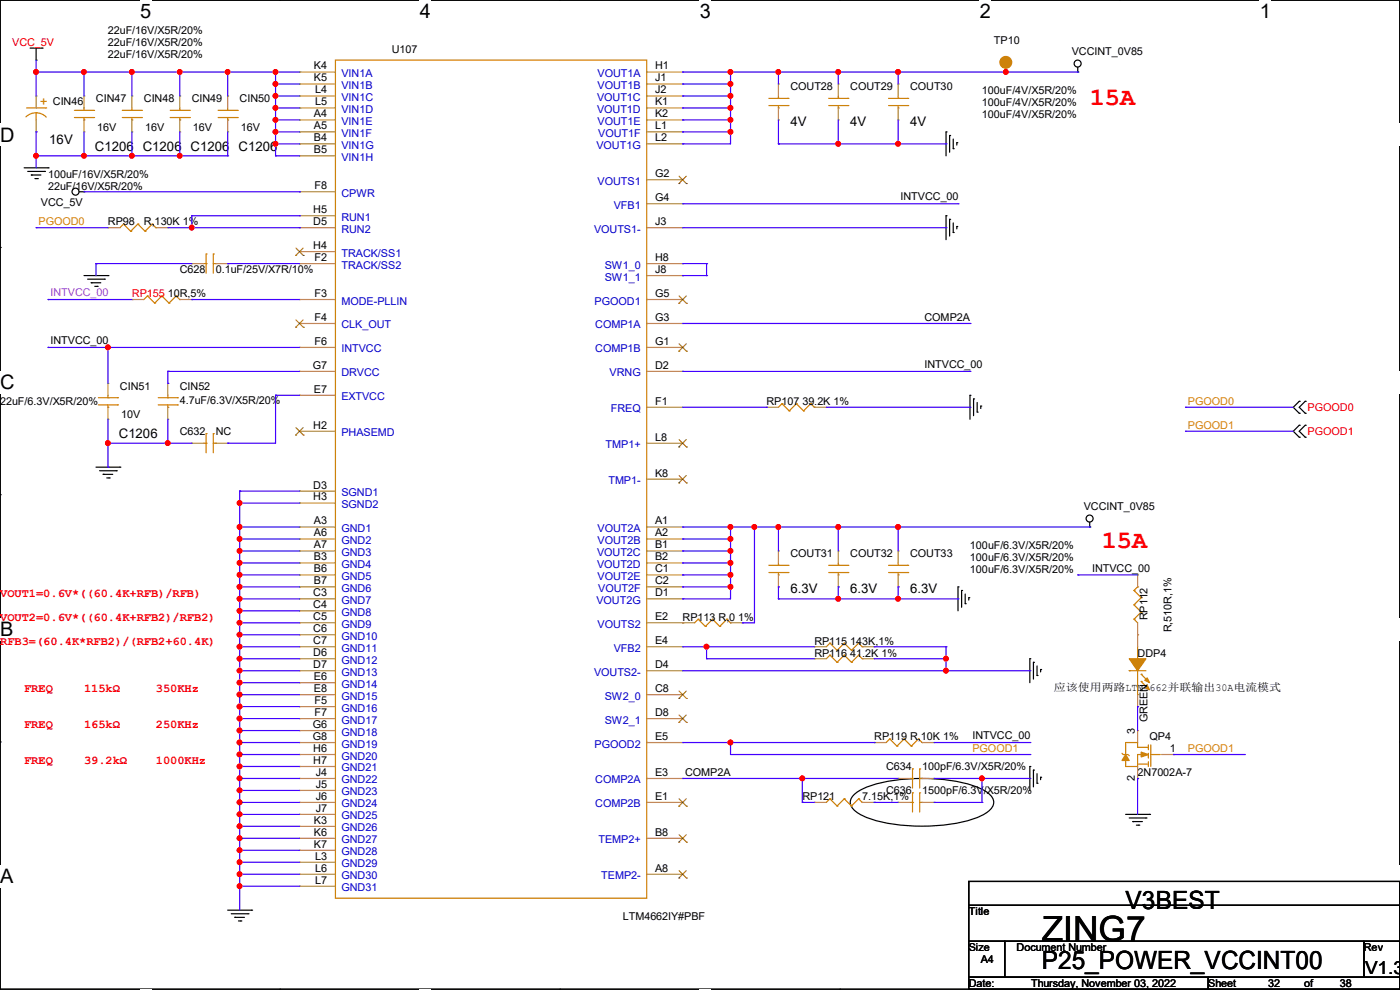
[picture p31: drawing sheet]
<svg xmlns="http://www.w3.org/2000/svg" width="297mm" height="210mm" viewBox="0 0 297 210" stroke-linecap="round" stroke-linejoin="round" font-family="sans-serif">
<defs><g id="words">
<text font-size="7.4" x="221" y="199.7">ZING7</text>
<g font-size="5.3" fill="#f00">
<text x="231.2" y="22.3">15A</text>
<text x="233.7" y="116.3">15A</text>
</g>
<g font-size="5.3">
<text x="238.8" y="192.8">V3BEST</text>
<text x="221" y="205.5">P25_POWER_VCCINT00</text>
</g>
<g font-size="4.2">
<text x="29.7" y="3.9">5</text>
<text x="89.1" y="3.9">4</text>
<text x="148.5" y="3.9">3</text>
<text x="207.9" y="3.9">2</text>
<text x="267.3" y="3.9">1</text>
<text x="0" y="30.1">D</text>
<text x="0" y="82.5">C</text>
<text x="0" y="135">B</text>
<text x="0" y="187.4">A</text>
<text x="297" y="187.4">A</text>
</g>
<text font-size="3.8" x="289.6" y="206.6">V1.3</text>
<text font-size="2.8" fill="#cc8006" x="8.4" y="22.4">+</text>
<g font-size="2.8">
<text x="167.7" y="26.7">4V</text>
<text x="180.4" y="26.7">4V</text>
<text x="193.1" y="26.7">4V</text>
<text x="10.5" y="30.5">16V</text>
<text x="20.1" y="32">C1206</text>
<text x="30.3" y="32">C1206</text>
<text x="40.4" y="32">C1206</text>
<text x="50.6" y="32">C1206</text>
<text x="25.2" y="93">C1206</text>
<text x="167.7" y="125.8">6.3V</text>
<text x="180.4" y="125.8">6.3V</text>
<text x="193.1" y="125.8">6.3V</text>
</g>
<g font-size="2.5" fill="#f00">
<text x="0" y="126.6">VOUT1=0.6V*((60.4K+RFB)/RFB)</text>
<text x="0" y="131.7">VOUT2=0.6V*((60.4K+RFB2)/RFB2)</text>
<text x="0" y="136.7">RFB3=(60.4K*RFB2)/(RFB2+60.4K)</text>
<text x="5.1" y="146.9">FREQ</text>
<text x="17.8" y="146.9">115kΩ</text>
<text x="33.1" y="146.9">350KHz</text>
<text x="5.1" y="154.5">FREQ</text>
<text x="17.8" y="154.5">165kΩ</text>
<text x="33.1" y="154.5">250KHz</text>
<text x="5.1" y="162.1">FREQ</text>
<text x="17.8" y="162.1">39.2kΩ</text>
<text x="33.1" y="162.1">1000KHz</text>
</g>
<g font-size="2.3" fill="#f00">
<text x="2.6" y="9.7">VCC_5V</text>
<text x="28" y="63.1">RP155</text>
<text x="277.4" y="87.2">PGOOD0</text>
<text x="277.4" y="92.3">PGOOD1</text>
</g>
<g font-size="2.3">
<text x="22.9" y="9.7">22uF/16V/X5R/20%</text>
<text x="22.9" y="7.2">22uF/16V/X5R/20%</text>
<text x="83.1" y="11.3">U107</text>
<text x="210.9" y="9.2">TP10</text>
<text x="227.4" y="11.8">VCCINT_0V85</text>
<text x="22.9" y="12.3">22uF/16V/X5R/20%</text>
<text x="66.6" y="14.7">K4</text>
<text x="66.6" y="17.3">K5</text>
<text x="139" y="14.7">H1</text>
<text x="139" y="17.3">J1</text>
<text x="11.2" y="22.2">CIN46</text>
<text x="20.4" y="21.7">CIN47</text>
<text x="30.5" y="21.7">CIN48</text>
<text x="40.7" y="21.7">CIN49</text>
<text x="50.8" y="21.7">CIN50</text>
<text x="66.8" y="19.8">L4</text>
<text x="66.8" y="22.4">L5</text>
<text x="139" y="22.4">K1</text>
<text x="139" y="19.8">J2</text>
<text x="167.7" y="19.1">COUT28</text>
<text x="180.4" y="19.1">COUT29</text>
<text x="193.1" y="19.1">COUT30</text>
<text x="208.3" y="19.9">100uF/4V/X5R/20%</text>
<text x="208.3" y="22.4">100uF/4V/X5R/20%</text>
<text x="20.6" y="27.8">16V</text>
<text x="30.8" y="27.8">16V</text>
<text x="40.9" y="27.8">16V</text>
<text x="51.1" y="27.8">16V</text>
<text x="66.6" y="24.9">A4</text>
<text x="66.6" y="27.4">A5</text>
<text x="66.6" y="30">B4</text>
<text x="139" y="24.9">K2</text>
<text x="139" y="27.4">L1</text>
<text x="139" y="30">L2</text>
<text x="208.3" y="25">100uF/4V/X5R/20%</text>
<text x="66.6" y="32.5">B5</text>
<text x="10.2" y="37.7">100uF/16V/X5R/20%</text>
<text x="10.2" y="40.2">22uF/16V/X5R/20%</text>
<text x="66.7" y="40.1">F8</text>
<text x="139" y="37.6">G2</text>
<text x="8.7" y="43.8">VCC_5V</text>
<text x="22.9" y="47.8">RP98</text>
<text x="30.5" y="47.8">R,130K 1%</text>
<text x="66.5" y="45.2">H5</text>
<text x="66.5" y="47.8">D5</text>
<text x="139" y="42.7">G4</text>
<text x="139" y="47.8">J3</text>
<text x="191.1" y="42.5">INTVCC_00</text>
<text x="66.5" y="52.8">H4</text>
<text x="38.1" y="58">C628</text>
<text x="45.8" y="58">0.1uF/25V/X7R/10%</text>
<text x="66.7" y="55.4">F2</text>
<text x="139" y="55.4">H8</text>
<text x="139" y="57.9">J8</text>
<text x="35.6" y="63.1">10R,5%</text>
<text x="66.7" y="63">F3</text>
<text x="139" y="63">G5</text>
<text x="66.7" y="68.1">F4</text>
<text x="139" y="68.1">G3</text>
<text x="196.1" y="68.1">COMP2A</text>
<text x="10.7" y="73">INTVCC_00</text>
<text x="66.7" y="73.2">F6</text>
<text x="139" y="73.2">G1</text>
<text x="25.4" y="82.6">CIN51</text>
<text x="38.1" y="82.6">CIN52</text>
<text x="66.3" y="78.2">G7</text>
<text x="66.6" y="83.3">E7</text>
<text x="139" y="78.2">D2</text>
<text x="196.1" y="78.1">INTVCC_00</text>
<text x="0" y="85.9">22uF/6.3V/X5R/20%</text>
<text x="25.7" y="88.7">10V</text>
<text x="38.1" y="85.7">4.7uF/6.3V/X5R/20%</text>
<text x="139" y="85.9">F1</text>
<text x="162.6" y="85.9">RP107 39.2K 1%</text>
<text x="38.1" y="92.3">C632</text>
<text x="45.8" y="92.3">NC</text>
<text x="66.5" y="90.9">H2</text>
<text x="139" y="93.5">L8</text>
<text x="139" y="101.1">K8</text>
<text x="66.5" y="103.6">D3</text>
<text x="66.5" y="106.2">H3</text>
<text x="66.6" y="111.3">A3</text>
<text x="66.6" y="113.8">A6</text>
<text x="139" y="111.3">A1</text>
<text x="139" y="113.8">A2</text>
<text x="229.9" y="108.3">VCCINT_0V85</text>
<text x="66.6" y="116.3">A7</text>
<text x="66.6" y="118.9">B3</text>
<text x="139" y="116.3">B1</text>
<text x="139" y="118.9">B2</text>
<text x="167.7" y="118.2">COUT31</text>
<text x="180.4" y="118.2">COUT32</text>
<text x="193.1" y="118.2">COUT33</text>
<text x="205.8" y="116.4">100uF/6.3V/X5R/20%</text>
<text x="205.8" y="119">100uF/6.3V/X5R/20%</text>
<text x="66.6" y="121.4">B6</text>
<text x="66.6" y="124">B7</text>
<text x="139" y="121.4">C1</text>
<text x="139" y="124">C2</text>
<text x="205.8" y="121.5">100uF/6.3V/X5R/20%</text>
<text x="231.7" y="121.2">INTVCC_00</text>
<text x="66.5" y="126.5">C3</text>
<text x="66.5" y="129">C4</text>
<text x="66.5" y="131.6">C5</text>
<text x="139" y="126.5">D1</text>
<text x="139" y="131.6">E2</text>
<text x="144.8" y="131.7">RP113 R,0 1%</text>
<text x="243.5" y="131.6" transform="rotate(-90 243.5 131.6)">RP112</text>
<text x="66.5" y="134.1">C6</text>
<text x="66.5" y="136.7">C7</text>
<text x="139" y="136.7">E4</text>
<text x="172.8" y="136.7">RP115 143K,1%</text>
<text x="248.5" y="134.2" transform="rotate(-90 248.5 134.2)">R,510R,1%</text>
<text x="66.5" y="139.2">D6</text>
<text x="66.5" y="141.7">D7</text>
<text x="139" y="141.7">D4</text>
<text x="172.8" y="139.3">RP116 41.2K 1%</text>
<text x="241.3" y="139.3">DDP4</text>
<text x="66.6" y="144.3">E6</text>
<text x="66.6" y="146.8">E8</text>
<text x="66.7" y="149.4">F5</text>
<text x="139" y="146.8">C8</text>
<text x="223.6" y="146.7">应该使用两路LTM4662并联输出30A电流模式</text>
<text x="66.3" y="154.4">G6</text>
<text x="66.7" y="151.9">F7</text>
<text x="139" y="151.9">D8</text>
<text x="240.8" y="155.7" transform="rotate(-90 240.8 155.7)">3</text>
<text x="243.5" y="153.2" transform="rotate(-90 243.5 153.2)">GREEN</text>
<text x="66.3" y="157">G8</text>
<text x="66.5" y="159.5">H6</text>
<text x="139" y="157">E5</text>
<text x="185.5" y="157.1">RP119 R,10K 1%</text>
<text x="206.3" y="156.8">INTVCC_00</text>
<text x="243.9" y="157.1">QP4</text>
<text x="248.2" y="159.5">1</text>
<text x="66.5" y="162.1">H7</text>
<text x="67" y="164.6">J4</text>
<text x="67" y="167.1">J5</text>
<text x="139" y="164.6">E3</text>
<text x="145.3" y="164.6">COMP2A</text>
<text x="188" y="163.4">C634</text>
<text x="195.6" y="163.4">100pF/6.3V/X5R/20%</text>
<text x="240.8" y="165.7" transform="rotate(-90 240.8 165.7)">2</text>
<text x="241.3" y="164.7">2N7002A-7</text>
<text x="67" y="169.7">J6</text>
<text x="67" y="172.2">J7</text>
<text x="139" y="169.7">E1</text>
<text x="170.2" y="169.8">RP121</text>
<text x="182.9" y="169.8">7.15K,1%</text>
<text x="188" y="168.5">C636</text>
<text x="195.6" y="168.5">1500pF/6.3V/X5R/20%</text>
<text x="66.6" y="174.8">K3</text>
<text x="66.6" y="177.3">K6</text>
<text x="66.6" y="179.8">K7</text>
<text x="139" y="177.3">B8</text>
<text x="66.8" y="182.4">L3</text>
<text x="66.8" y="184.9">L6</text>
<text x="139" y="184.9">A8</text>
<text x="66.8" y="187.5">L7</text>
<text x="132.1" y="195.2">LTM4662IY#PBF</text>
<text x="205.5" y="194.1">Title</text>
<text x="205.5" y="201.8">Size</text>
<text x="215.7" y="201.8">Document Number</text>
<text x="289.4" y="201.8">Rev</text>
<text x="205.5" y="209.4">Date:</text>
<text x="208.1" y="204.3">A4</text>
<text x="218.7" y="209.4">Thursday, November 03, 2022</text>
<text x="256.3" y="209.4">Sheet</text>
<text x="269" y="209.4">32</text>
<text x="276.7" y="209.4">of</text>
<text x="284.3" y="209.4">38</text>
</g>
<g font-size="2.3" fill="#00c">
<text x="72.4" y="16.3">VIN1A</text>
<text x="126.8" y="16.3">VOUT1A</text>
<text x="72.4" y="18.9">VIN1B</text>
<text x="72.4" y="21.4">VIN1C</text>
<text x="72.4" y="24">VIN1D</text>
<text x="126.7" y="24">VOUT1D</text>
<text x="126.7" y="21.4">VOUT1C</text>
<text x="126.8" y="18.9">VOUT1B</text>
<text x="72.4" y="26.5">VIN1E</text>
<text x="72.4" y="29">VIN1F</text>
<text x="126.8" y="26.5">VOUT1E</text>
<text x="126.9" y="29">VOUT1F</text>
<text x="72.4" y="31.6">VIN1G</text>
<text x="72.4" y="34.1">VIN1H</text>
<text x="126.5" y="31.6">VOUT1G</text>
<text x="72.4" y="41.7">CPWR</text>
<text x="126.8" y="39.2">VOUTS1</text>
<text x="72.4" y="46.8">RUN1</text>
<text x="130.2" y="44.3">VFB1</text>
<text x="72.4" y="49.4">RUN2</text>
<text x="126" y="49.4">VOUTS1-</text>
<text x="72.4" y="54.4">TRACK/SS1</text>
<text x="72.4" y="57">TRACK/SS2</text>
<text x="128.3" y="57">SW1_0</text>
<text x="128.3" y="59.5">SW1_1</text>
<text x="72.4" y="64.6">MODE-PLLIN</text>
<text x="126.2" y="64.6">PGOOD1</text>
<text x="72.4" y="69.7">CLK_OUT</text>
<text x="126.3" y="69.7">COMP1A</text>
<text x="72.4" y="74.8">INTVCC</text>
<text x="126.3" y="74.8">COMP1B</text>
<text x="72.4" y="79.8">DRVCC</text>
<text x="129.3" y="79.8">VRNG</text>
<text x="72.4" y="84.9">EXTVCC</text>
<text x="129.6" y="87.5">FREQ</text>
<text x="72.4" y="92.5">PHASEMD</text>
<text x="128.5" y="95.1">TMP1+</text>
<text x="72.4" y="105.2">SGND1</text>
<text x="72.4" y="107.8">SGND2</text>
<text x="129.1" y="102.7">TMP1-</text>
<text x="72.4" y="112.9">GND1</text>
<text x="126.8" y="112.9">VOUT2A</text>
<text x="72.4" y="115.4">GND2</text>
<text x="72.4" y="117.9">GND3</text>
<text x="126.7" y="117.9">VOUT2C</text>
<text x="126.8" y="115.4">VOUT2B</text>
<text x="72.4" y="120.5">GND4</text>
<text x="72.4" y="123">GND5</text>
<text x="72.4" y="125.6">GND6</text>
<text x="126.7" y="120.5">VOUT2D</text>
<text x="126.8" y="123">VOUT2E</text>
<text x="126.9" y="125.6">VOUT2F</text>
<text x="72.4" y="128.1">GND7</text>
<text x="72.4" y="130.6">GND8</text>
<text x="126.5" y="128.1">VOUT2G</text>
<text x="72.4" y="133.2">GND9</text>
<text x="72.4" y="135.7">GND10</text>
<text x="126.8" y="133.2">VOUTS2</text>
<text x="72.4" y="138.3">GND11</text>
<text x="72.4" y="140.8">GND12</text>
<text x="72.4" y="143.3">GND13</text>
<text x="126" y="143.3">VOUTS2-</text>
<text x="130.2" y="138.3">VFB2</text>
<text x="72.4" y="145.9">GND14</text>
<text x="72.4" y="148.4">GND15</text>
<text x="128.3" y="148.4">SW2_0</text>
<text x="72.4" y="151">GND16</text>
<text x="72.4" y="153.5">GND17</text>
<text x="128.3" y="153.5">SW2_1</text>
<text x="72.4" y="156">GND18</text>
<text x="72.4" y="158.6">GND19</text>
<text x="72.4" y="161.1">GND20</text>
<text x="126.2" y="158.6">PGOOD2</text>
<text x="72.4" y="163.7">GND21</text>
<text x="72.4" y="166.2">GND22</text>
<text x="126.3" y="166.2">COMP2A</text>
<text x="72.4" y="168.7">GND23</text>
<text x="72.4" y="171.3">GND24</text>
<text x="72.4" y="173.8">GND25</text>
<text x="126.3" y="171.3">COMP2B</text>
<text x="72.4" y="176.4">GND26</text>
<text x="72.4" y="178.9">GND27</text>
<text x="127" y="178.9">TEMP2+</text>
<text x="72.4" y="181.4">GND28</text>
<text x="72.4" y="184">GND29</text>
<text x="72.4" y="186.5">GND30</text>
<text x="72.4" y="189.1">GND31</text>
<text x="127.6" y="186.5">TEMP2-</text>
</g>
<g font-size="2.3" fill="#ff8000">
<text x="8.2" y="47.8">PGOOD0</text>
<text x="252" y="85.9">PGOOD0</text>
<text x="252" y="91">PGOOD1</text>
<text x="206.3" y="159.6">PGOOD1</text>
<text x="252" y="159.6">PGOOD1</text>
</g>
<text font-size="2.3" fill="#f0f" x="10.7" y="62.8">INTVCC_00</text>
</g></defs>
<path d="M0 0h297v209.8h-297z" fill="none" stroke="#000" stroke-width=".25"/>
<g fill="#fff">
<path d="M29.7 0h2.4v4.8h-2.4z"/>
<path d="M29.7 209.8h2.4v.2h-2.4z"/>
</g>
<path d="M59.4 0h.1M59.4 209.8h.1" fill="none" stroke="#000" stroke-width=".25"/>
<g fill="#fff">
<path d="M89.1 0h2.3v4.8h-2.3z"/>
<path d="M89.1 209.8h2.3v.2h-2.3z"/>
</g>
<path d="M118.8 0h.1M118.8 209.8h.1" fill="none" stroke="#000" stroke-width=".25"/>
<g fill="#fff">
<path d="M148.5 0h2.3v4.8h-2.3z"/>
<path d="M148.5 209.8h2.3v.2h-2.3z"/>
</g>
<path d="M178.2 0h.1M178.2 209.8h.1" fill="none" stroke="#000" stroke-width=".25"/>
<g fill="#fff">
<path d="M207.9 0h2.3v4.8h-2.3z"/>
<path d="M207.9 209.8h2.3v.2h-2.3z"/>
</g>
<path d="M237.6 0h.1M237.6 209.8h.1" fill="none" stroke="#000" stroke-width=".25"/>
<g fill="#fff">
<path d="M267.3 0h2.3v4.8h-2.3z"/>
<path d="M267.3 209.8h2.3v.2h-2.3z"/>
<path d="M0 26.2h3.1v4.8h-3.1z"/>
<path d="M297 26.2v4.8z"/>
<path d="M0 78.7h3.1v4.7h-3.1z"/>
<path d="M297 78.7v4.7z"/>
</g>
<path d="M0 52.5h.1M297 52.5h.1" fill="none" stroke="#000" stroke-width=".25"/>
<g fill="#fff">
<path d="M0 131.1h2.9v4.8h-2.9z"/>
<path d="M297 131.1v4.8z"/>
</g>
<path d="M0 104.9h.1M297 104.9h.1" fill="none" stroke="#000" stroke-width=".25"/>
<g fill="#fff">
<path d="M0 183.6h2.9v4.7h-2.9z"/>
<path d="M296.9 183.6h.1v4.7h-.1z"/>
</g>
<g fill="none" stroke="#000" stroke-width=".25">
<path d="M6.4 10.2h2.5M7.7 12.7h.1M7.7 10.2v2.5M8.9 10.2h.1M228.6 15.3h.1M228.6 14.3v1M5.1 35.6h5.1M5.9 36.4h3.5M6.6 37.1h.1M6.6 37.1h2.1M7.4 37.9h.5M7.9 37.9h.1"/>
<path d="M9.4 36.4h.1M10.2 35.6h.1M200.7 28h.1M200.7 28v5.1M201.5 28.7h.1M201.5 28.7v3.6M202.2 31.5h.1M202.2 29.5v2M203 30.3h.1M203 30.3v.5M16.8 40.7h1M17.8 40.7h.1"/>
<path d="M17.8 58.5h5.1M18.6 59.2h3.5M19.3 60h.1M19.3 60h2.1M22.1 59.2h.1M22.9 58.5h.1M200.7 45.8h.1M200.7 45.8v5M201.5 46.5h.1M201.5 46.5v3.6M202.2 49.3h.1M202.2 47.3v2"/>
<path d="M203 48h.1M203 48v.6M20.1 60.7h.5M20.6 60.7h.1M20.4 99.1h5M21.1 99.9h3.6M24.7 99.9h.1M25.4 99.1h.1M205.8 83.9h.1M205.8 83.9v5M206.5 84.6h.1M206.5 84.6v3.6"/>
<path d="M207.3 87.4h.1M207.3 85.4v2M208.1 86.1h.1M208.1 86.1v.6M275.6 90.2h.1M275.6 92.8h.1M275.6 85.1h.1M275.6 87.7h.1M275.6 90.2l-1.2 1.3 1.2 1.3M275.6 85.1l-1.2 1.3 1.2 1.3M276.9 92.8h.1M276.9 90.2h.1"/>
<path d="M276.9 87.7h.1M276.9 85.1h.1M276.9 90.2l-1.3 1.3 1.3 1.3M276.9 85.1l-1.3 1.3 1.3 1.3M21.9 100.6h.1M21.9 100.6h2M22.6 101.4h.6M23.2 101.4h.1M231.2 111.8h.1M231.2 110.8v1M203.2 124.5h.1M203.2 124.5v5.1"/>
<path d="M204 125.3h.1M204 125.3v3.5M204.8 128.1h.1M204.8 126v2.1M205.5 126.8h.1M205.5 126.8v.5M218.5 139.7h.1M218.5 139.7v5.1M0 157.4h.1M219.2 140.5h.1M219.2 140.5v3.6M220 143.3h.1"/>
<path d="M220 141.3v2M220.8 142h.1M220.8 142v.5M297 157.4h.1M181.4 168.4a20.3 20.3 0 0 1 10.5-3.1 35 35 0 0 1 16.2 2 4.1 4.1 0 0 1 2.7 2.9 3.1 3.1 0 0 1-1.8 2.4 25.8 25.8 0 0 1-11.5 2.6 34.1 34.1 0 0 1-14.4-2.1 4.1 4.1 0 0 1-2.7-2.9l.1-.6zM218.5 162.6h.1M218.5 162.6v5.1M219.2 163.4h.1M219.2 163.4v3.5M220 166.2h.1M220 164.1v2.1M220.8 164.9h.1"/>
<path d="M220.8 164.9v.5M238.8 172.8h5.1M239.6 173.5h3.5M240.3 174.3h.1M240.3 174.3h2.1M241.1 175h.5M241.6 175h.1M243.1 173.5h.1M243.9 172.8h.1M48.3 193.1h5.1M49.1 193.8h3.5M49.8 194.6h.1"/>
<path d="M49.8 194.6h2.1M50.6 195.4h.5M51.1 195.4h.1M52.6 193.8h.1M53.4 193.1h.1M205.5 187h91.5v5.1h-91.5zM205.5 192.1h91.5v7.6h-91.5zM205.5 199.7h7.6v7.6h-7.6zM213.1 199.7h76.2v7.6h-76.2zM289.3 199.7h7.7v7.6h-7.7zM205.5 207.3h50.8v2.5h-50.8zM256.3 207.3h40.7v2.5h-40.7z"/>
<circle cx="228.6" cy="13.5" r=".74"/>
<circle cx="16" cy="40.7" r=".74"/>
<circle cx="231.2" cy="110" r=".74"/>
</g>
<g fill="none" stroke="#cc8006" stroke-width=".25">
<path d="M71.2 12.7h66v177.8h-66zM213.4 15.3h.1M213.4 14.5v.8M5.5 24.8a3 3 0 0 1 4.3 0M5.6 22.9h4.1M7.7 23.9h.1M7.7 23.9v1.5M9.7 22.9h.1M15.8 23.4h4.1M15.8 24.9h4.1M17.8 23.4h.1M17.8 25.4h.1"/>
<path d="M17.8 22.9v.5M17.8 24.9v.5M19.9 23.4h.1M19.9 24.9h.1M26 23.4h4M26 24.9h4M28 23.4h.1M28 25.4h.1M28 22.9v.5M28 24.9v.5M30 23.4h.1M30 24.9h.1"/>
<path d="M36.1 23.4h4.1M36.1 24.9h4.1M38.1 23.4h.1M38.1 25.4h.1M38.1 22.9v.5M38.1 24.9v.5M40.2 23.4h.1M40.2 24.9h.1M46.3 23.4h4M46.3 24.9h4M48.3 23.4h.1M48.3 25.4h.1"/>
<path d="M48.3 22.9v.5M48.3 24.9v.5M50.3 23.4h.1M50.3 24.9h.1M163.1 20.9h4.1M163.1 22.4h4.1M165.1 20.9h.1M165.1 22.9h.1M165.1 20.4v.5M165.1 22.4v.5M167.2 20.9h.1M167.2 22.4h.1"/>
<path d="M175.8 20.9h4.1M175.8 22.4h4.1M177.8 20.9h.1M177.8 22.9h.1M177.8 20.4v.5M177.8 22.4v.5M179.9 20.9h.1M179.9 22.4h.1M188.5 20.9h4.1M188.5 22.4h4.1M190.5 20.9h.1M190.5 22.9h.1"/>
<path d="M190.5 20.4v.5M190.5 22.4v.5M192.6 20.9h.1M192.6 22.4h.1M26.2 47.5h.1M26.2 47.5l-.8 .8M26.2 47.5l1.5 1.6M27.7 49.1h.1M29.3 47.5h.1M29.3 47.5l-1.6 1.6M29.3 47.5l1.5 1.6M30.8 49.1h.1"/>
<path d="M32.3 47.5h.1M32.3 47.5l-1.5 1.6M32.3 47.5l.8 .8M33.1 48.3h.1M43.2 55.9h.5M43.7 53.9h.1M43.7 55.9h.1M43.7 53.9v4.1M45.3 53.9h.1M45.3 53.9v4.1M45.3 55.9h.5M45.8 55.9h.1"/>
<path d="M31.3 62.8h.1M31.3 62.8l-.8 .7M31.3 62.8l1.5 1.5M32.8 64.3h.1M34.3 62.8h.1M34.3 62.8l-1.5 1.5M34.3 62.8l1.6 1.5M35.9 64.3h.1M37.4 62.8h.1M37.4 62.8l-1.5 1.5M37.4 62.8l.7 .7M38.1 63.5h.1"/>
<path d="M20.9 84.4h4M20.9 85.9h4M22.9 84.4h.1M22.9 86.4h.1M22.9 83.9v.5M22.9 85.9v.5M24.9 84.4h.1M24.9 85.9h.1M33.6 84.4h4M33.6 85.9h4M35.6 84.4h.1M35.6 86.4h.1"/>
<path d="M35.6 83.9v.5M35.6 85.9v.5M37.6 84.4h.1M37.6 85.9h.1M43.2 94h.5M43.7 92h.1M43.7 94h.1M43.7 92v4.1M45.3 92h.1M45.3 92v4.1M45.3 94h.5M45.8 94h.1"/>
<path d="M165.9 85.6h.1M165.9 85.6l-.8 .8M165.9 85.6l1.5 1.6M167.4 87.2h.1M169 85.6h.1M169 85.6l-1.6 1.6M169 85.6l1.5 1.6M170.5 87.2h.1M172 85.6h.1M172 85.6l-1.5 1.6M172 85.6l.8 .8M172.8 86.4h.1"/>
<path d="M163.1 119.9h4.1M165.1 119.9h.1M165.1 119.4v.5M167.2 119.9h.1M175.8 119.9h4.1M177.8 119.9h.1M177.8 119.4v.5M179.9 119.9h.1M188.5 119.9h4.1M190.5 119.9h.1M190.5 119.4v.5M192.6 119.9h.1"/>
<path d="M148.1 131.4h.1M148.1 131.4l-.7 .7M148.1 131.4l1.5 1.5M149.6 132.9h.1M151.2 131.4h.1M151.2 131.4l-1.6 1.5M151.2 131.4l1.5 1.5M152.7 132.9h.1M154.2 131.4h.1M154.2 131.4l-1.5 1.5M154.2 131.4l.8 .7M155 132.1h.1"/>
<path d="M163.1 121.5h4.1M165.1 122h.1M165.1 121.5v.5M167.2 121.5h.1M175.8 121.5h4.1M176.1 136.4h.1M176.1 139h.1M176.1 136.4l-.8 .8M176.1 136.4l1.5 1.6M176.1 139l-.8 .7M176.1 139l1.5 1.5M177.6 138h.1"/>
<path d="M177.8 122h.1M177.8 121.5v.5M179.1 136.4h.1M179.1 139h.1M179.1 136.4l-1.5 1.6M179.1 136.4l1.5 1.6M179.1 139l-1.5 1.5M179.1 139l1.5 1.5M179.9 121.5h.1M180.6 138h.1M182.2 136.4h.1M182.2 139h.1"/>
<path d="M182.2 136.4l-1.6 1.6M182.2 136.4l.7 .8M182.2 139l-1.6 1.5M182.2 139l.7 .7M182.9 137.2h.1M182.9 139.7h.1M188.5 121.5h4.1M190.5 122h.1M190.5 121.5v.5M192.6 121.5h.1M240.6 131.4h.1M240.6 128.3h.1"/>
<path d="M240.6 125.3h.1M240.6 131.4l.7 .7M240.6 128.3l1.5 1.5M240.6 125.3l1.5 1.5M241.3 139.7h.1M241.3 124.5h.1M241.3 137.2v2.5M241.3 124.5l-.7 .8M242.1 129.8h.1M242.1 126.8h.1M242.1 129.8l-1.5 1.6M242.1 126.8l-1.5 1.5"/>
<path d="M177.6 140.5h.1M180.6 140.5h.1M188.8 156.8h.1M188.8 156.8l-.8 .7M188.8 156.8l1.5 1.5M190.3 158.3h.1M191.8 156.8h.1M191.8 156.8l-1.5 1.5M191.8 156.8l1.5 1.5M193.3 158.3h.1M194.9 156.8h.1M194.9 156.8l-1.6 1.5"/>
<path d="M194.9 156.8l.7 .7M195.6 157.5h.1M238 159.8l.3 .3h1l.3 .2M239.6 142.3h.1M239.6 142.3h3.5M241.3 147.4h.1M241.3 142.3v5.1M242.1 143h.1M242.1 144.6h.1M242.1 143l1.5 1.6M242.1 144.6l1.5 1.5M243.6 158.5h-2.3v-1h-2.5v2.6"/>
<path d="M243.6 158v1M243.6 159.8v1M244.1 158v4.6M176.1 169.5h.1M176.1 169.5l-.8 .7M176.1 169.5l1.5 1.5M177.6 171h.1M179.1 169.5h.1M179.1 169.5l-1.5 1.5M179.1 169.5l1.5 1.5M180.6 171h.1M182.2 169.5h.1"/>
<path d="M182.2 169.5l-1.6 1.5M182.2 169.5l.7 .7M182.9 170.2h.1M193.1 170.2h.5M193.1 165.1h.5M193.6 168.2h.1M193.6 170.2h.1M193.6 163.1h.1M193.6 165.1h.1M193.6 163.1v4.1M193.6 168.2v4.1M195.1 168.2h.1"/>
<path d="M195.1 163.1h.1M195.1 163.1v4.1M195.1 168.2v4.1M195.1 170.2h.5M195.1 165.1h.5M195.6 170.2h.1M195.6 165.1h.1M241.3 162.1h2.3M243.6 160.1h-2.3v2.5h-2.5v-1.5M243.6 161.6v1M244.1 160.1h2.1"/>
</g>
<g fill="none" stroke="#a84" stroke-width=".25">
<path d="M63.5 15.3h.1M63.5 17.8h.1M63.5 15.3h7.7M63.5 17.8h7.7M137.2 15.3h7.6M137.2 17.8h7.6M144.8 15.3h.1M144.8 17.8h.1M165.1 17.8h.1M165.1 17.8v2.6M177.8 17.8h.1M177.8 17.8v2.6"/>
<path d="M190.5 17.8h.1M190.5 17.8v2.6M213.4 15.3h.1M7.7 20.4h.1M7.7 28h.1M7.7 20.4v2.5M7.7 25.4v2.6M17.8 20.4h.1M17.8 28h.1M17.8 20.4v2.5M17.8 25.4v2.6M28 20.4h.1"/>
<path d="M28 28h.1M28 20.4v2.5M28 25.4v2.6M38.1 20.4h.1M38.1 28h.1M38.1 20.4v2.5M38.1 25.4v2.6M48.3 20.4h.1M48.3 28h.1M48.3 20.4v2.5M48.3 25.4v2.6M63.5 20.4h.1"/>
<path d="M63.5 22.9h.1M63.5 25.4h.1M63.5 28h.1M63.5 30.5h.1M63.5 33.1h.1M63.5 22.9h7.7M63.5 25.4h7.7M63.5 28h7.7M63.5 30.5h7.7M63.5 20.4h7.7M63.5 33.1h7.7M137.2 22.9h7.6"/>
<path d="M137.2 25.4h7.6M137.2 28h7.6M137.2 30.5h7.6M137.2 38.1h7.6M137.2 20.4h7.6M144.8 22.9h.1M144.8 25.4h.1M144.8 28h.1M144.8 30.5h.1M144.8 38.1h.1M144.8 20.4h.1M165.1 25.4h.1"/>
<path d="M165.1 22.9v2.5M177.8 25.4h.1M177.8 22.9v2.5M190.5 25.4h.1M190.5 22.9v2.5M22.9 48.3h.1M22.9 48.3h2.5M33.1 48.3h2.5M35.6 48.3h.1M40.7 55.9h.1M40.7 55.9h2.5M45.8 55.9h2.5"/>
<path d="M48.3 55.9h.1M63.5 40.7h.1M63.5 45.8h.1M63.5 53.4h.1M63.5 48.3h.1M63.5 55.9h.1M63.5 55.9h7.7M63.5 48.3h7.7M63.5 40.7h7.7M63.5 45.8h7.7M63.5 53.4h7.7M137.2 55.9h7.6"/>
<path d="M137.2 43.2h7.6M137.2 48.3h7.6M137.2 58.5h7.6M144.8 43.2h.1M144.8 48.3h.1M144.8 55.9h.1M144.8 58.5h.1M28 63.5h.1M28 63.5h2.5M38.1 63.5h2.6M40.7 63.5h.1M63.5 63.5h.1"/>
<path d="M63.5 68.6h.1M63.5 73.7h.1M63.5 78.8h.1M63.5 63.5h7.7M63.5 68.6h7.7M63.5 73.7h7.7M63.5 78.8h7.7M137.2 63.5h7.6M137.2 68.6h7.6M137.2 73.7h7.6M137.2 78.8h7.6M144.8 63.5h.1"/>
<path d="M144.8 68.6h.1M144.8 73.7h.1M144.8 78.8h.1M22.9 81.3h.1M22.9 88.9h.1M22.9 81.3v2.6M22.9 86.4v2.5M35.6 81.3h.1M35.6 88.9h.1M35.6 81.3v2.6M35.6 86.4v2.5M40.7 94h.1"/>
<path d="M40.7 94h2.5M45.8 94h2.5M48.3 94h.1M63.5 91.5h.1M63.5 83.9h.1M63.5 91.5h7.7M63.5 83.9h7.7M137.2 94h7.6M137.2 86.4h7.6M144.8 86.4h.1M144.8 94h.1M162.6 86.4h.1"/>
<path d="M162.6 86.4h2.5M172.8 86.4h2.5M175.3 86.4h.1M63.5 104.2h.1M63.5 106.7h.1M63.5 111.8h.1M63.5 114.3h.1M63.5 116.9h.1M63.5 119.4h.1M63.5 111.8h7.7M63.5 114.3h7.7M63.5 116.9h7.7"/>
<path d="M63.5 119.4h7.7M63.5 104.2h7.7M63.5 106.7h7.7M137.2 111.8h7.6M137.2 114.3h7.6M137.2 116.9h7.6M137.2 119.4h7.6M137.2 101.6h7.6M144.8 111.8h.1M144.8 114.3h.1M144.8 116.9h.1M144.8 119.4h.1"/>
<path d="M144.8 101.6h.1M165.1 116.9h.1M165.1 116.9v2.5M177.8 116.9h.1M177.8 116.9v2.5M190.5 116.9h.1M190.5 116.9v2.5M63.5 122h.1M63.5 124.5h.1M63.5 127h.1M63.5 129.6h.1M63.5 132.1h.1"/>
<path d="M63.5 134.7h.1M63.5 137.2h.1M63.5 139.7h.1M63.5 137.2h7.7M63.5 132.1h7.7M63.5 139.7h7.7M63.5 122h7.7M63.5 124.5h7.7M63.5 127h7.7M63.5 129.6h7.7M63.5 134.7h7.7M137.2 137.2h7.6"/>
<path d="M137.2 132.1h10.2M137.2 122h7.6M137.2 124.5h7.6M137.2 127h7.6M144.8 132.1h.1M144.8 122h.1M144.8 124.5h.1M144.8 127h.1M144.8 137.2h.1M155 132.1h2.5M157.5 132.1h.1M165.1 124.5h.1"/>
<path d="M165.1 122v2.5M172.8 137.2h.1M172.8 139.7h.1M172.8 137.2h2.5M172.8 139.7h2.5M177.8 124.5h.1M177.8 122v2.5M182.9 137.2h2.6M182.9 139.7h2.6M185.5 137.2h.1M185.5 139.7h.1M190.5 124.5h.1"/>
<path d="M190.5 122v2.5M241.3 134.7h.1M241.3 122h.1M241.3 122v2.5M241.3 132.1v5.1M63.5 142.3h.1M63.5 144.8h.1M63.5 147.4h.1M63.5 149.9h.1M63.5 152.4h.1M63.5 155h.1M63.5 157.5h.1"/>
<path d="M63.5 157.5h7.7M63.5 142.3h7.7M63.5 147.4h7.7M63.5 152.4h7.7M63.5 144.8h7.7M63.5 149.9h7.7M63.5 155h7.7M137.2 157.5h7.6M137.2 142.3h7.6M137.2 147.4h7.6M137.2 152.4h7.6M144.8 142.3h.1"/>
<path d="M144.8 147.4h.1M144.8 152.4h.1M144.8 157.5h.1M185.5 157.5h.1M185.5 157.5h2.5M195.6 157.5h2.6M198.2 157.5h.1M241.3 155h.1M241.3 149.9h.1M241.3 147.4v2.5M241.3 155v2.5M63.5 160.1h.1"/>
<path d="M63.5 162.6h.1M63.5 165.1h.1M63.5 167.7h.1M63.5 170.2h.1M63.5 172.8h.1M63.5 175.3h.1M63.5 177.8h.1M63.5 160.1h7.7M63.5 170.2h7.7M63.5 165.1h7.7M63.5 177.8h7.7M63.5 162.6h7.7"/>
<path d="M63.5 167.7h7.7M63.5 172.8h7.7M63.5 175.3h7.7M137.2 170.2h7.6M137.2 165.1h7.6M137.2 177.8h7.6M144.8 177.8h.1M144.8 165.1h.1M144.8 170.2h.1M172.8 170.2h.1M172.8 170.2h2.5M182.9 170.2h2.6"/>
<path d="M185.5 170.2h.1M190.5 170.2h.1M190.5 165.1h.1M190.5 170.2h2.6M190.5 165.1h2.6M195.6 170.2h2.6M195.6 165.1h2.6M198.2 170.2h.1M198.2 165.1h.1M241.3 165.1h.1M241.3 162.6v2.5M246.4 160.1h2.6"/>
<path d="M249 160.1h.1M63.5 180.4h.1M63.5 182.9h.1M63.5 185.5h.1M63.5 188h.1M63.5 185.5h7.7M63.5 180.4h7.7M63.5 182.9h7.7M63.5 188h7.7M137.2 185.5h7.6M144.8 185.5h.1"/>
</g>
<g fill="#cc8006" stroke="#cc8006" stroke-width=".25">
<path d="M242.1 159.6l1.5 .5-1.5 .5z"/>
<path d="M238.8 160.1l.8 1.2h-1.6z"/>
<path d="M239.6 139.7h3.5l-1.8 2.6z" fill-rule="evenodd"/>
<path d="M242.9 145.8l.5-.5 .5 1z" fill-rule="evenodd"/>
<path d="M242.9 144.3l.5-.5 .5 1z" fill-rule="evenodd"/>
<circle cx="213.4" cy="13.2" r="1.25"/>
</g>
<g fill="none" stroke="#804000" stroke-width=".21">
<path d="M144 38.9h.1M144.1 37.4l1.5 1.5M145.6 37.4l-1.6 1.5M145.6 38.9h.1M62.7 54.2h.1M62.8 52.6l1.5 1.6M64.3 52.6l-1.6 1.6M64.3 54.2h.1M62.7 69.4h.1M62.8 67.9l1.5 1.5M64.3 67.9l-1.6 1.5M64.3 69.4h.1"/>
<path d="M144 64.3h.1M144 74.5h.1M144.1 62.8l1.5 1.5M144.1 72.9l1.5 1.6M145.6 62.8l-1.6 1.5M145.6 72.9l-1.6 1.6M145.6 64.3h.1M145.6 74.5h.1M62.7 92.3h.1M62.8 90.7l1.5 1.6M64.3 90.7l-1.6 1.6M64.3 92.3h.1"/>
<path d="M144 94.8h.1M144.1 93.3l1.5 1.5M145.6 93.3l-1.6 1.5M145.6 94.8h.1M144 102.4h.1M144.1 100.9l1.5 1.5M145.6 100.9l-1.6 1.5M145.6 102.4h.1M144 148.2h.1M144 153.2h.1M144.1 146.6l1.5 1.6M144.1 151.7l1.5 1.5"/>
<path d="M145.6 146.6l-1.6 1.6M145.6 151.7l-1.6 1.5M145.6 148.2h.1M145.6 153.2h.1M144 178.6h.1M144 171h.1M144.1 177.1l1.5 1.5M144.1 169.5l1.5 1.5M145.6 177.1l-1.6 1.5M145.6 169.5l-1.6 1.5M145.6 178.6h.1M145.6 171h.1"/>
<path d="M144 186.3h.1M144.1 184.7l1.5 1.6M145.6 184.7l-1.6 1.6M145.6 186.3h.1"/>
</g>
<g fill="none" stroke="#4200ff" stroke-width=".25">
<path d="M7.7 15.3h.1M7.7 12.7v7.7M7.7 15.3h55.8M17.8 15.3h.1M17.8 15.3v5.1M28 15.3h.1M28 15.3v5.1M38.1 15.3h.1M38.1 15.3v5.1M48.3 15.3h.1M48.3 15.3v5.1M58.5 15.3h.1"/>
<path d="M58.5 17.8h.1M58.5 15.3v17.8M58.5 17.8h5M144.8 15.3h.1M144.8 17.8h.1M144.8 15.3h83.8M144.8 17.8h10.2M155 15.3h.1M155 17.8h.1M155 15.3v15.2h-10.2M165.1 15.3h.1M165.1 15.3v2.5"/>
<path d="M177.8 15.3h.1M177.8 15.3v2.5M190.5 15.3h.1M190.5 15.3v2.5M213.4 15.3h.1M228.6 15.3h.1M7.7 28h.1M7.7 33.1h.1M7.7 28v7.6M7.7 33.1h40.6M17.8 33.1h.1M17.8 28v5.1"/>
<path d="M28 33.1h.1M28 28v5.1M38.1 33.1h.1M38.1 28v5.1M48.3 33.1h.1M48.3 28v5.1M58.5 20.4h.1M58.5 22.9h.1M58.5 25.4h.1M58.5 28h.1M58.5 30.5h.1M58.5 33.1h.1"/>
<path d="M58.5 20.4h5M58.5 22.9h5M58.5 25.4h5M58.5 28h5M58.5 30.5h5M58.5 33.1h5M144.8 20.4h.1M144.8 22.9h.1M144.8 25.4h.1M144.8 28h.1M144.8 30.5h.1M144.8 20.4h10.2"/>
<path d="M144.8 22.9h10.2M144.8 25.4h10.2M144.8 28h10.2M155 20.4h.1M155 22.9h.1M155 25.4h.1M155 28h.1M165.1 30.5h.1M165.1 25.4v5.1M165.1 30.5h35.6M177.8 30.5h.1M177.8 25.4v5.1"/>
<path d="M190.5 30.5h.1M190.5 25.4v5.1M200.7 30.5h.1M7.7 48.3h.1M7.7 48.3h15.2M17.8 40.7h45.7M20.4 55.9h.1M20.4 55.9v2.6M20.4 55.9h20.3M35.6 48.3h27.9M40.7 45.8h.1M40.7 48.3h.1"/>
<path d="M40.7 45.8v2.5M40.7 45.8h22.8M48.3 55.9h.1M48.3 55.9h15.2M63.5 40.7h.1M63.5 45.8h.1M63.5 48.3h.1M144.8 58.5h.1M144.8 43.2h58.4M144.8 48.3h55.9M144.8 55.9h5.1M144.8 58.5h5.1"/>
<path d="M149.9 55.9h.1M149.9 58.5h.1M149.9 55.9v2.6M200.7 48.3h.1M203.2 43.2h.1M10.2 73.7h.1M10.2 63.5h.1M10.2 73.7h53.3M10.2 63.5h17.8M22.9 73.7h.1M22.9 73.7v7.6M35.6 78.8h.1"/>
<path d="M35.6 78.8v2.5M35.6 78.8h27.9M40.7 63.5h.1M40.7 63.5h22.8M144.8 78.8h61M144.8 68.6h61M205.8 78.8h.1M205.8 68.6h.1M22.9 94h.1M22.9 99.1h.1M22.9 88.9v10.2M22.9 94h17.8"/>
<path d="M35.6 81.3h.1M35.6 94h.1M35.6 88.9v5.1M48.3 94h.1M58.5 83.9h.1M58.5 83.9v10.1h-10.2M58.5 83.9h5M144.8 86.4h17.8M162.6 86.4h.1M175.3 86.4h30.5M205.8 86.4h.1M251.5 91.5h.1"/>
<path d="M251.5 86.4h.1M251.5 91.5h22.9M251.5 86.4h22.9M50.8 104.2h.1M50.8 106.7h.1M50.8 111.8h.1M50.8 114.3h.1M50.8 116.9h.1M50.8 119.4h.1M50.8 104.2h12.7M50.8 104.2v88.9M50.8 106.7h12.7"/>
<path d="M50.8 111.8h12.7M50.8 114.3h12.7M50.8 116.9h12.7M50.8 119.4h12.7M144.8 111.8h.1M144.8 114.3h.1M144.8 116.9h.1M144.8 119.4h.1M144.8 111.8h86.4M144.8 114.3h10.2M144.8 116.9h10.2M144.8 119.4h10.2"/>
<path d="M155 111.8h.1M155 114.3h.1M155 116.9h.1M155 119.4h.1M155 111.8v15.2h-10.2M160.1 111.8h.1M160.1 111.8v20.3h-2.6M165.1 111.8h.1M165.1 111.8v5.1M177.8 111.8h.1M177.8 111.8v5.1M190.5 111.8h.1"/>
<path d="M190.5 111.8v5.1M231.2 111.8h.1M50.8 122h.1M50.8 124.5h.1M50.8 127h.1M50.8 129.6h.1M50.8 132.1h.1M50.8 134.7h.1M50.8 137.2h.1M50.8 139.7h.1M50.8 122h12.7M50.8 124.5h12.7"/>
<path d="M50.8 127h12.7M50.8 129.6h12.7M50.8 132.1h12.7M50.8 134.7h12.7M50.8 137.2h12.7M50.8 139.7h12.7M144.8 122h.1M144.8 124.5h.1M144.8 127h.1M144.8 122h10.2M144.8 124.5h10.2M144.8 137.2h28"/>
<path d="M149.9 137.2h.1M149.9 139.7h.1M149.9 137.2v2.5M149.9 139.7h22.9M155 122h.1M155 124.5h.1M157.5 132.1h.1M165.1 124.5h.1M165.1 127h.1M165.1 124.5v2.5M165.1 127h38.1M177.8 124.5h.1"/>
<path d="M177.8 127h.1M177.8 124.5v2.5M185.5 137.2h15.2M185.5 139.7h15.2M190.5 124.5h.1M190.5 124.5v2.5M200.7 137.2h.1M200.7 139.7h.1M200.7 137.2v5.1M203.2 127h.1M228.6 122h.1M228.6 122h12.7"/>
<path d="M50.8 142.3h.1M50.8 144.8h.1M50.8 147.4h.1M50.8 149.9h.1M50.8 152.4h.1M50.8 155h.1M50.8 157.5h.1M50.8 142.3h12.7M50.8 144.8h12.7M50.8 147.4h12.7M50.8 149.9h12.7M50.8 152.4h12.7"/>
<path d="M50.8 155h12.7M50.8 157.5h12.7M144.8 142.3h73.7M144.8 157.5h40.7M155 157.5h.1M155 157.5v2.6h63.5M185.5 157.5h.1M198.2 157.5h20.3M200.7 142.3h.1M218.5 142.3h.1M218.5 157.5h.1M241.3 149.9h.1"/>
<path d="M241.3 149.9v5.1M50.8 160.1h.1M50.8 162.6h.1M50.8 165.1h.1M50.8 167.7h.1M50.8 170.2h.1M50.8 172.8h.1M50.8 175.3h.1M50.8 177.8h.1M50.8 160.1h12.7M50.8 162.6h12.7M50.8 165.1h12.7"/>
<path d="M50.8 167.7h12.7M50.8 170.2h12.7M50.8 172.8h12.7M50.8 175.3h12.7M50.8 177.8h12.7M144.8 165.1h45.7M170.2 165.1h.1M170.2 170.2h.1M170.2 170.2h2.6M170.2 165.1v5.1M185.5 170.2h.1M185.5 170.2h5"/>
<path d="M198.2 165.1h20.3M198.2 170.2h10.1M208.3 165.1h.1M208.3 170.2h.1M208.3 165.1v5.1M218.5 160.1h.1M218.5 165.1h.1M241.3 165.1h.1M241.3 165.1v7.7M249 160.1h.1M249 160.1h15.2M50.8 180.4h.1"/>
<path d="M50.8 182.9h.1M50.8 185.5h.1M50.8 188h.1M50.8 180.4h12.7M50.8 182.9h12.7M50.8 185.5h12.7M50.8 188h12.7"/>
</g>
<g fill="#f00" stroke="#f00" stroke-width=".25">
<circle cx="7.6" cy="15.3" r=".49"/>
<circle cx="17.8" cy="15.3" r=".49"/>
<circle cx="28" cy="15.3" r=".49"/>
<circle cx="38.1" cy="15.3" r=".49"/>
<circle cx="48.3" cy="15.3" r=".49"/>
<circle cx="58.4" cy="15.3" r=".49"/>
<circle cx="155" cy="15.3" r=".49"/>
<circle cx="165.1" cy="15.3" r=".49"/>
<circle cx="177.8" cy="15.3" r=".49"/>
<circle cx="190.5" cy="15.3" r=".49"/>
<circle cx="58.4" cy="20.3" r=".49"/>
<circle cx="58.4" cy="17.8" r=".49"/>
<circle cx="155" cy="17.8" r=".49"/>
<circle cx="155" cy="20.3" r=".49"/>
<circle cx="58.4" cy="22.9" r=".49"/>
<circle cx="155" cy="22.9" r=".49"/>
<circle cx="58.4" cy="28" r=".49"/>
<circle cx="58.4" cy="25.4" r=".49"/>
<circle cx="155" cy="25.4" r=".49"/>
<circle cx="177.8" cy="30.5" r=".49"/>
<circle cx="58.4" cy="30.5" r=".49"/>
<circle cx="155" cy="28" r=".49"/>
<circle cx="190.5" cy="30.5" r=".49"/>
<circle cx="7.6" cy="33" r=".49"/>
<circle cx="17.8" cy="33" r=".49"/>
<circle cx="38.1" cy="33" r=".49"/>
<circle cx="28" cy="33" r=".49"/>
<circle cx="40.7" cy="48.3" r=".49"/>
<circle cx="22.9" cy="73.7" r=".49"/>
<circle cx="22.9" cy="94" r=".49"/>
<circle cx="35.6" cy="94" r=".49"/>
<circle cx="50.8" cy="106.7" r=".49"/>
<circle cx="50.8" cy="111.8" r=".49"/>
<circle cx="155" cy="111.8" r=".49"/>
<circle cx="177.8" cy="111.8" r=".49"/>
<circle cx="190.5" cy="111.8" r=".49"/>
<circle cx="50.8" cy="114.3" r=".49"/>
<circle cx="155" cy="114.3" r=".49"/>
<circle cx="50.8" cy="116.9" r=".49"/>
<circle cx="155" cy="116.9" r=".49"/>
<circle cx="50.8" cy="119.4" r=".49"/>
<circle cx="155" cy="119.4" r=".49"/>
<circle cx="50.8" cy="121.9" r=".49"/>
<circle cx="50.8" cy="124.5" r=".49"/>
<circle cx="155" cy="121.9" r=".49"/>
<circle cx="155" cy="124.5" r=".49"/>
<circle cx="50.8" cy="127" r=".49"/>
<circle cx="190.5" cy="127" r=".49"/>
<circle cx="177.8" cy="127" r=".49"/>
<circle cx="50.8" cy="132.1" r=".49"/>
<circle cx="50.8" cy="129.6" r=".49"/>
<circle cx="50.8" cy="134.6" r=".49"/>
<circle cx="50.8" cy="137.2" r=".49"/>
<circle cx="149.9" cy="137.2" r=".49"/>
<circle cx="200.7" cy="139.7" r=".49"/>
<circle cx="50.8" cy="139.7" r=".49"/>
<circle cx="50.8" cy="142.3" r=".49"/>
<circle cx="200.7" cy="142.3" r=".49"/>
<circle cx="50.8" cy="147.3" r=".49"/>
<circle cx="50.8" cy="144.8" r=".49"/>
<circle cx="50.8" cy="149.9" r=".49"/>
<circle cx="50.8" cy="152.4" r=".49"/>
<circle cx="50.8" cy="157.5" r=".49"/>
<circle cx="50.8" cy="155" r=".49"/>
<circle cx="50.8" cy="160" r=".49"/>
<circle cx="155" cy="157.5" r=".49"/>
<circle cx="50.8" cy="165.1" r=".49"/>
<circle cx="50.8" cy="162.6" r=".49"/>
<circle cx="170.2" cy="165.1" r=".49"/>
<circle cx="50.8" cy="167.7" r=".49"/>
<circle cx="50.8" cy="170.2" r=".49"/>
<circle cx="50.8" cy="172.7" r=".49"/>
<circle cx="50.8" cy="177.8" r=".49"/>
<circle cx="50.8" cy="175.3" r=".49"/>
<circle cx="50.8" cy="180.4" r=".49"/>
<circle cx="50.8" cy="185.4" r=".49"/>
<circle cx="50.8" cy="182.9" r=".49"/>
<circle cx="50.8" cy="188" r=".49"/>
<circle cx="208.3" cy="165.1" r=".49"/>
<circle cx="160" cy="111.8" r=".49"/>
<circle cx="165.1" cy="111.8" r=".49"/>
<circle cx="213.4" cy="15.3" r=".49"/>
</g>
<use href="#words"/>
</svg>
